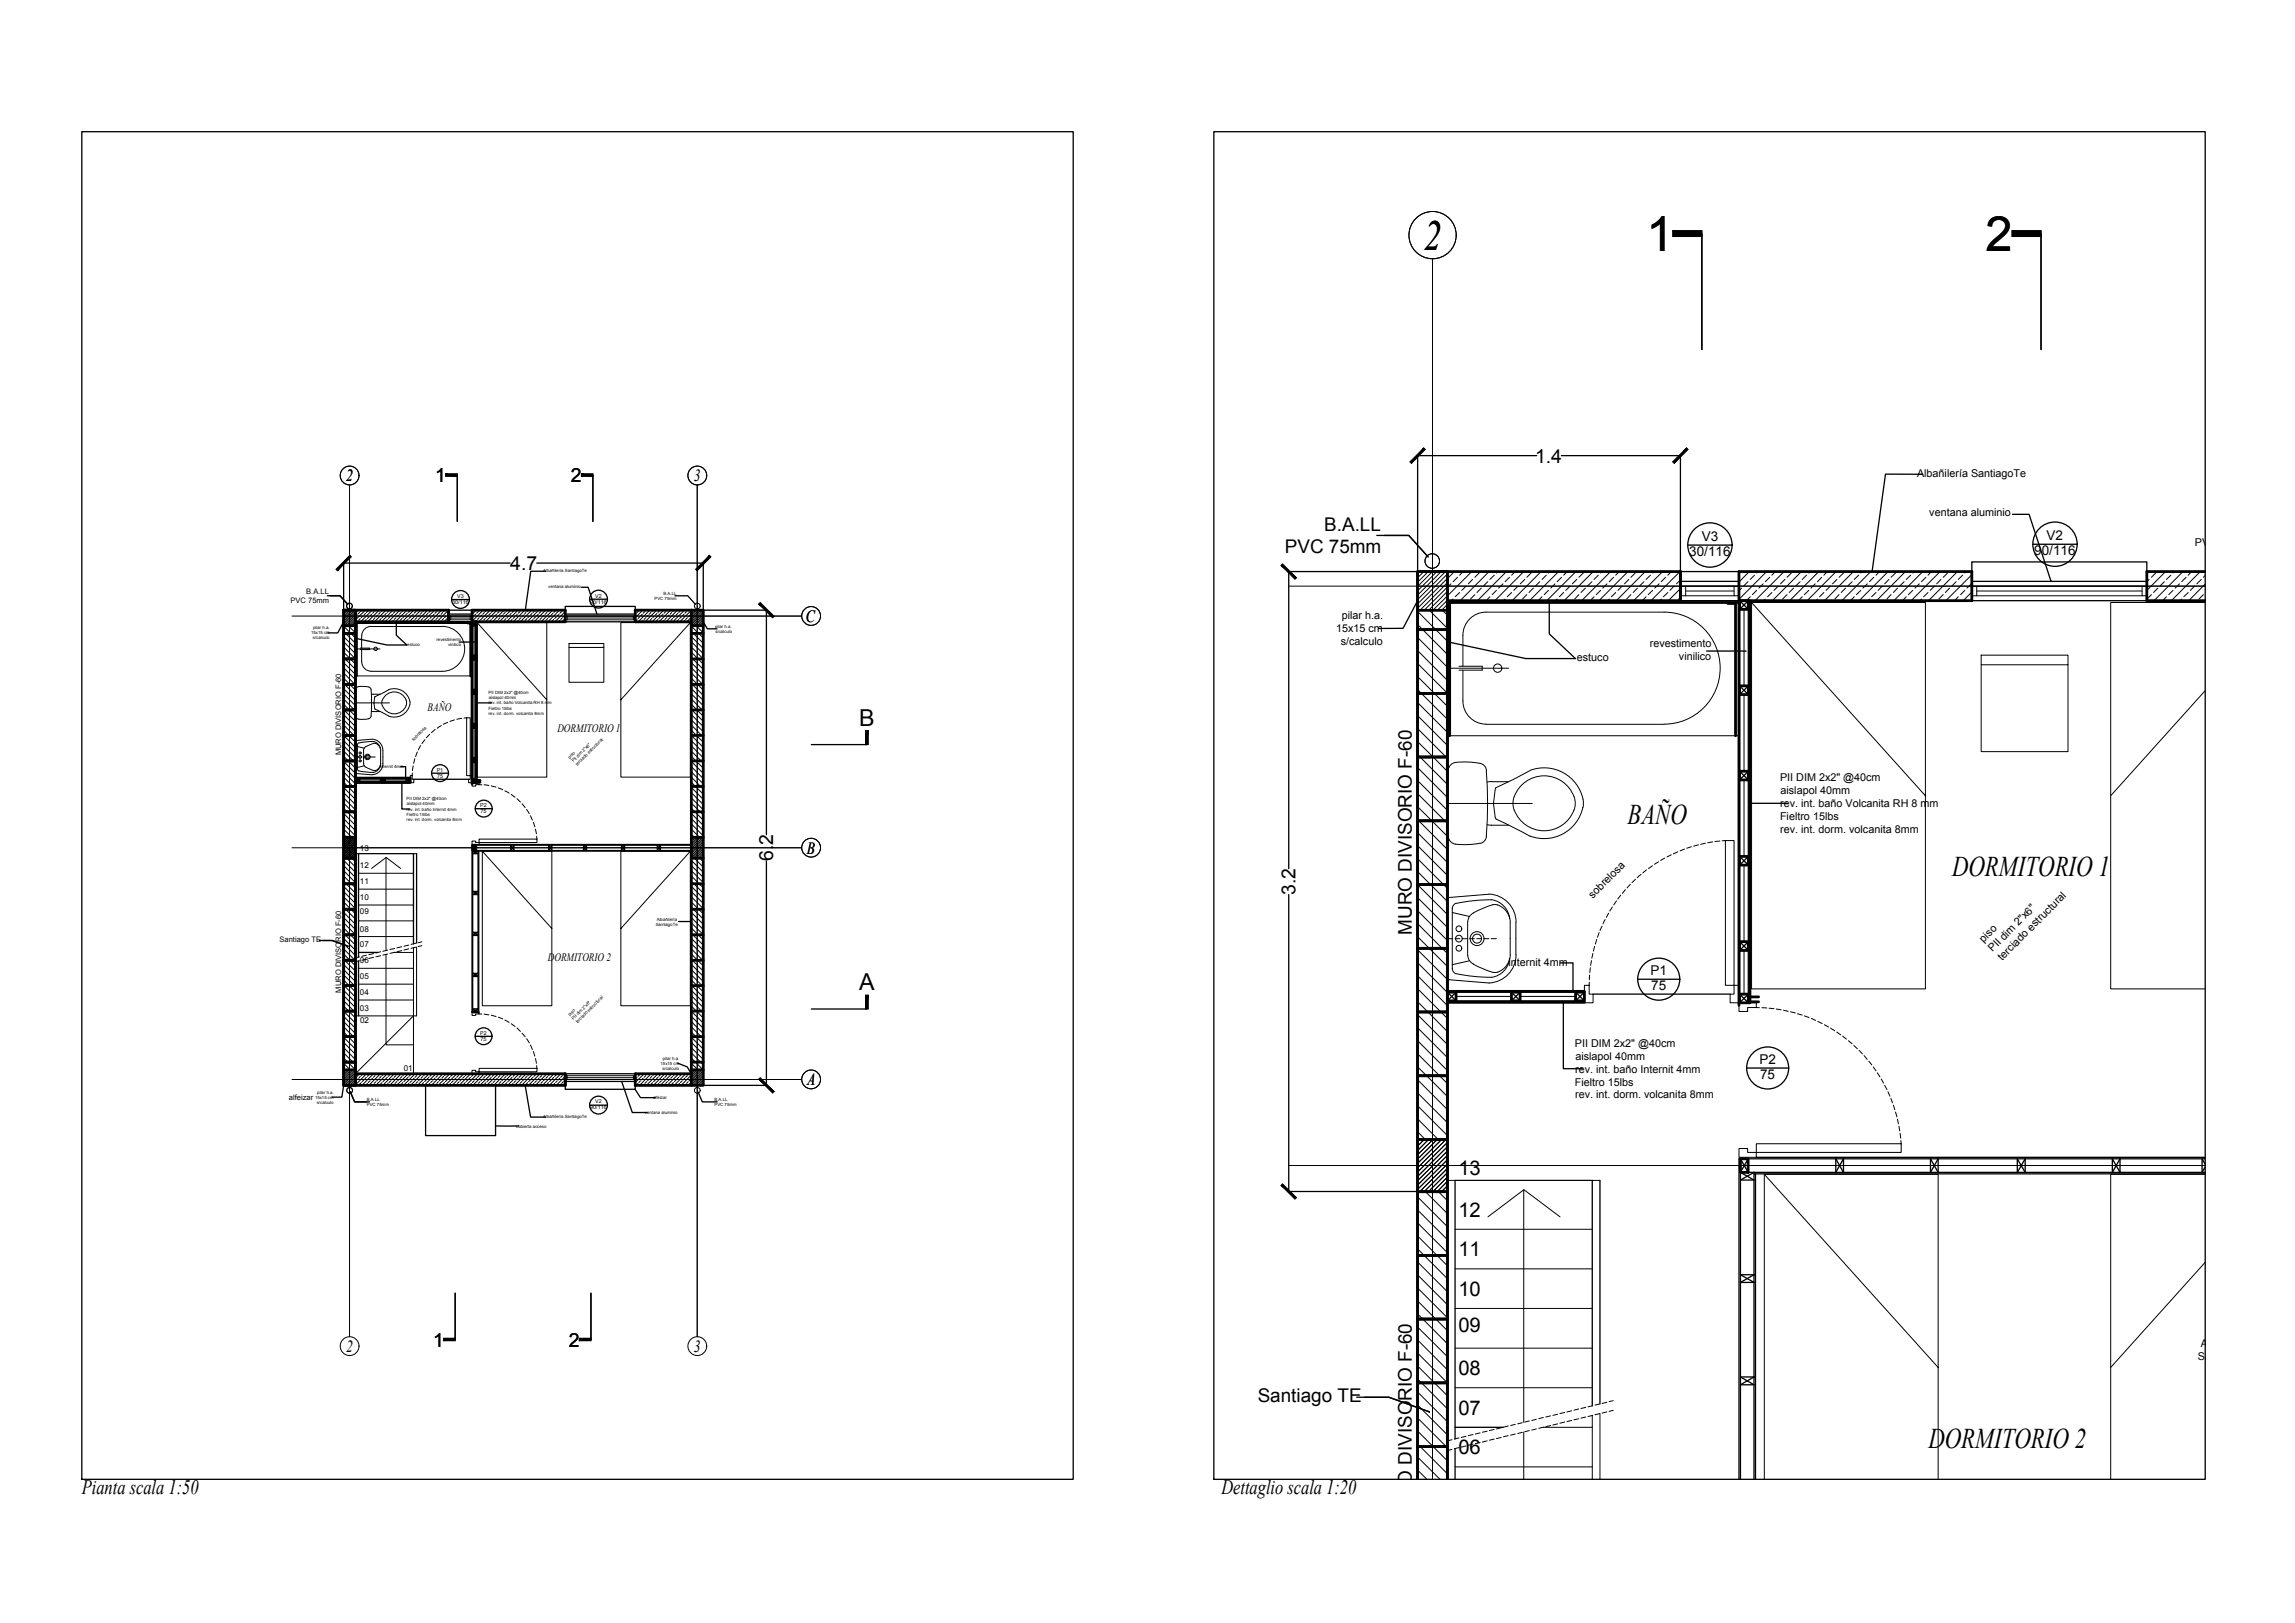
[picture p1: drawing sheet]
<svg xmlns="http://www.w3.org/2000/svg" width="594mm" height="420mm" viewBox="0 0 594 420" stroke-linecap="round" stroke-linejoin="round" font-family="sans-serif">
<defs><g id="words">
<g font-size="12.6">
<text x="426.2" y="65">1</text>
<text x="514" y="65">2</text>
</g>
<text font-size="11.1" x="368.7" y="64.7">2</text>
<g font-size="7.4">
<text x="421.3" y="213.2">BAÑO</text>
<text x="505.3" y="226.8">DORMITORIO 1</text>
<text x="499.2" y="374.8">DORMITORIO 2</text>
</g>
<g font-size="6">
<text x="222.4" y="187.8">B</text>
<text x="222.4" y="256.3">A</text>
</g>
<g font-size="5.3">
<text x="21.2" y="386.6">Pianta scala 1:50</text>
<text x="316.2" y="386.6">Dettaglio scala 1:20</text>
</g>
<g font-size="5.2">
<text x="377.5" y="304.1">13</text>
<text x="377.5" y="315">12</text>
<text x="377.5" y="325.2">11</text>
<text x="377.5" y="335.5">10</text>
<text x="377.5" y="344.7">09</text>
<text x="377.5" y="356">08</text>
<text x="377.5" y="366.2">07</text>
<text x="377.5" y="376.4">06</text>
<text x="377.5" y="386.8">05</text>
</g>
<g font-size="5">
<text x="397.4" y="119.7">1.4</text>
<text x="112.6" y="124.8">1</text>
<text x="147.8" y="124.8">2</text>
<text x="132.1" y="147.6">4.7</text>
<text x="200.2" y="222.9" transform="rotate(-90 200.2 222.9)">6.2</text>
<text x="335.4" y="231.7" transform="rotate(-90 335.4 231.7)">3.2</text>
<text x="112.1" y="348.6">1</text>
<text x="147.2" y="348.6">2</text>
</g>
<g font-size="4.9">
<text x="342.8" y="137.4">B.A.LL</text>
<text x="332.6" y="143.3">PVC 75mm</text>
<text x="365.5" y="241.9" transform="rotate(-90 365.5 241.9)">MURO DIVISORIO F-60</text>
<text x="325.6" y="362.9">Santiago TE</text>
<text x="365.5" y="395.5" transform="rotate(-90 365.5 395.5)">MURO DIVISORIO F-60</text>
</g>
<g font-size="4.4">
<text x="89.6" y="124.6">2</text>
<text x="179.6" y="124.6">3</text>
<text x="208.6" y="161">C</text>
<text x="208.9" y="221">B</text>
<text x="209" y="281">A</text>
<text x="89.6" y="350">2</text>
<text x="179.6" y="350">3</text>
</g>
<g font-size="3.5">
<text x="437.3" y="143.9">30/116</text>
<text x="440.5" y="140">V3</text>
<text x="526.6" y="143.7">90/116</text>
<text x="529.8" y="139.8">V2</text>
<text x="427.2" y="252.4">P1</text>
<text x="427.5" y="256.3">75</text>
<text x="455.4" y="275.4">P2</text>
<text x="455.6" y="279.3">75</text>
</g>
<g font-size="3">
<text x="110.7" y="184.1">BAÑO</text>
<text x="144.3" y="189.5">DORMITORIO 1</text>
<text x="141.8" y="248.7">DORMITORIO 2</text>
</g>
<g font-size="2.8">
<text x="496.2" y="123.5">Albañilería SantiagoTe</text>
<text x="499.4" y="133.5">ventana aluminio</text>
<text x="568.2" y="141.3">PVC 75mm</text>
<text x="347.3" y="160.3">pilar h.a.</text>
<text x="345.9" y="163.6">15x15 cm</text>
<text x="347.1" y="166.9">s/calculo</text>
<text x="427.1" y="167.6">revestimento</text>
<text x="408.2" y="171.2">estuco</text>
<text x="434.6" y="170.9">vinilico</text>
<text x="460.8" y="202.3">PII DIM 2x2&quot; @40cm</text>
<text x="460.8" y="208.9">rev. int. baño Volcanita RH 8 mm</text>
<text x="460.9" y="205.6">aislapol 40mm</text>
<text x="460.8" y="212.3">Fieltro 15lbs</text>
<text x="460.8" y="215.6">rev. int. dorm. volcanita 8mm</text>
<text x="412.3" y="232.7" transform="rotate(-45 412.3 232.7)">sobrelosa</text>
<text x="513.5" y="244.2" transform="rotate(-45 513.5 244.2)">piso</text>
<text x="390.5" y="250.2">internit 4mm</text>
<text x="515.8" y="246.5" transform="rotate(-45 515.8 246.5)">PII dim 2&quot;x6&quot;</text>
<text x="518.3" y="248.8" transform="rotate(-45 518.3 248.8)">terciado estructural</text>
<text x="407.7" y="271">PII DIM 2x2&quot; @40cm</text>
<text x="407.8" y="274.3">aislapol 40mm</text>
<text x="407.7" y="281">Fieltro 15lbs</text>
<text x="407.7" y="277.7">rev. int. baño Internit 4mm</text>
<text x="407.7" y="284.3">rev. int. dorm. volcanita 8mm</text>
<text x="568.9" y="352.1">SantiagoTe</text>
<text x="569.7" y="348.8">Albañilería</text>
</g>
<g font-size="2.1">
<text x="93.1" y="220.4">13</text>
<text x="93.1" y="224.8">12</text>
<text x="93.1" y="233">10</text>
<text x="93.1" y="228.9">11</text>
<text x="93.1" y="236.7">09</text>
<text x="93.1" y="245.3">07</text>
<text x="93.1" y="241.1">08</text>
<text x="93.1" y="249.3">06</text>
<text x="93.1" y="257.6">04</text>
<text x="93.1" y="253.5">05</text>
<text x="93.1" y="261.6">03</text>
<text x="93.2" y="264.9">02</text>
<text x="104.5" y="277.4">01</text>
</g>
<g font-size="2">
<text x="79.3" y="153.7">B.A.LL</text>
<text x="75.2" y="156.1">PVC 75mm</text>
<text x="88.3" y="195.6" transform="rotate(-90 88.3 195.6)">MURO DIVISORIO F-60</text>
<text x="72.4" y="244">Santiago TE</text>
<text x="88.3" y="257" transform="rotate(-90 88.3 257)">MURO DIVISORIO F-60</text>
<text x="74.8" y="284.8">alfeizar</text>
</g>
<g font-size="1.4">
<text x="118.3" y="154.8">V3</text>
<text x="154.1" y="154.7">V2</text>
<text x="117.1" y="156.4">30/116</text>
<text x="152.8" y="156.3">90/116</text>
<text x="113" y="199.7">P1</text>
<text x="113.1" y="201.3">75</text>
<text x="124.3" y="208.9">P2</text>
<text x="124.4" y="210.5">75</text>
<text x="124.3" y="267.8">P2</text>
<text x="124.4" y="269.4">75</text>
<text x="152.8" y="287.2">90/116</text>
<text x="154.1" y="285.6">V2</text>
</g>
<g font-size="1.1">
<text x="140.6" y="148.2">Albañilería SantiagoTe</text>
<text x="141.9" y="152.2">ventana aluminio</text>
<text x="169.4" y="155.3">PVC 75mm</text>
<text x="171.8" y="153.9">B.A.LL</text>
<text x="80.5" y="164.2">15x15 cm</text>
<text x="81" y="165.5">s/calculo</text>
<text x="81.1" y="162.9">pilar h.a.</text>
<text x="105.4" y="167.2">estuco</text>
<text x="113" y="165.8">revestimento</text>
<text x="116" y="167.1">vinilico</text>
<text x="185.1" y="162.4" transform="rotate(1 185.1 162.4)">pilar h.a.</text>
<text x="185.2" y="163.8">s/calculo</text>
<text x="126.5" y="179.7">PII DIM 2x2&quot; @40cm</text>
<text x="126.5" y="182.3">rev. int. baño Volcanita RH 8 mm</text>
<text x="126.5" y="183.7">Fieltro 15lbs</text>
<text x="126.5" y="185">rev. int. dorm. volcanita 8mm</text>
<text x="126.5" y="181">aislapol 40mm</text>
<text x="107.1" y="191.9" transform="rotate(-45 107.1 191.9)">sobrelosa</text>
<text x="147.5" y="196.4" transform="rotate(-46 147.5 196.4)">piso</text>
<text x="148.5" y="197.4" transform="rotate(-45 148.5 197.4)">PII dim 2&quot;x6&quot;</text>
<text x="98.4" y="198.9">internit 4mm</text>
<text x="149.5" y="198.3" transform="rotate(-45 149.5 198.3)">terciado estructural</text>
<text x="105.3" y="207.2">PII DIM 2x2&quot; @40cm</text>
<text x="105.3" y="209.9">rev. int. baño Internit 4mm</text>
<text x="105.3" y="208.5">aislapol 40mm</text>
<text x="105.2" y="211.2">Fieltro 15lbs</text>
<text x="105.3" y="212.5">rev. int. dorm. volcanita 8mm</text>
<text x="169.7" y="239.6">SantiagoTe</text>
<text x="170" y="238.3">Albañilería</text>
<text x="147.5" y="263.1" transform="rotate(-45 147.5 263.1)">piso</text>
<text x="148.5" y="264" transform="rotate(-45 148.5 264)">PII dim 2&quot;x6&quot;</text>
<text x="149.5" y="264.9" transform="rotate(-45 149.5 264.9)">terciado estructural</text>
<text x="171" y="275.6">15x15 cm</text>
<text x="171.6" y="274.3">pilar h.a.</text>
<text x="171.5" y="277">s/calculo</text>
<text x="81.5" y="284.5">15x15 cm</text>
<text x="82" y="285.8">s/calculo</text>
<text x="82.1" y="283.1">pilar h.a.</text>
<text x="95" y="285">B.A.LL</text>
<text x="95" y="286.4">PVC 75mm</text>
<text x="169.1" y="284.5">alfeizar</text>
<text x="185" y="285">B.A.LL</text>
<text x="185" y="286.4">PVC 75mm</text>
<text x="133.6" y="291.9">cubierta acceso</text>
<text x="140.6" y="289.5">Albañilería SantiagoTe</text>
<text x="166.9" y="288.4">ventana aluminio</text>
</g>
</g></defs>
<!-- layer: A-WALL-PATT -->
<g fill="none" stroke="#000" stroke-width=".26">
<path d="M89.1 158l-.1 .2M89.6 158l-.6 .6M90 158l-1 1.1M90.5 158l-1.5 1.5M90.9 158l-1.9 1.9M91.4 158l-2.4 2.4M91.8 158l-2.8 2.8M92 158.2l-3 3.1M92 158.7l-3 3.1M92 159.1l-2.8 2.9M92.4 159.2l-2.8 2.8M92.8 158l-.8 .7"/>
<path d="M93.1 158.6l-.5 .4M93.7 158l-.4 .3M94 159.4l-.5 .5M94.5 158l-2.5 2.5M94.6 158.8l-.4 .4M95.3 158.1l-.5 .5M95.5 159.7l-.4 .4M96.2 159l-.4 .4M96.3 158l-2.9 3M96.9 158.3l-.5 .5M97.1 159.9l-.4 .5M97.3 158l-.2 .1"/>
<path d="M97.8 159.2l-.5 .5M98.1 158l-3 3M98.4 158.6l-.4 .4M99 158l-.3 .3M99.4 159.4l-.5 .5M99.9 158l-3 3M100 158.8l-.4 .4M100.7 158.1l-.4 .5M100.9 159.7l-.4 .4M101.6 159l-.5 .4M101.7 158l-3 3M102.2 158.3l-.4 .5"/>
<path d="M102.5 159.9l-.5 .5M102.6 158l-.1 .1M103.2 159.2l-.5 .5M103.5 158l-3 3M103.9 158.6l-.5 .4M104.4 158l-.3 .3M104.7 159.4l-.4 .5M105.3 158l-3 3M105.4 158.8l-.4 .4M106.1 158.1l-.5 .5M106.3 159.7l-.5 .4M107 159l-.5 .4"/>
<path d="M107.1 158l-3 3M107.7 158.3l-.5 .5M107.9 159.9l-.5 .5M108 158l-.1 .1M108.6 159.2l-.5 .5M108.9 158l-3 3M109.2 158.6l-.4 .4M109.8 158l-.4 .3M110.1 159.4l-.4 .5M110.7 158l-3 3M110.8 158.8l-.5 .4M111.5 158.1l-.5 .5"/>
<path d="M111.7 159.7l-.4 .4M112.4 159l-.5 .4M112.5 158l-3 3M113 158.3l-.4 .5M113.3 159.9l-.5 .5M113.4 158l-.1 .1M113.9 159.2l-.4 .5M114.3 158l-3 3M114.6 158.6l-.4 .4M115.2 158l-.4 .3M115.5 159.4l-.4 .5M116.1 158l-3 3"/>
<path d="M116.1 159.7l-1.2 1.3M116.1 158.8l-.3 .4M122.3 158.1l-.1 .1M122.5 159.7l-.3 .2M123.2 159l-.5 .4M123.3 158l-1.1 1.1M123.8 158.3l-.4 .5M124.1 159.9l-.5 .5M124.2 158l-.1 .1M124.7 159.2l-.4 .5M125.1 158l-2.9 2.8M125.4 158.6l-.5 .4"/>
<path d="M126 158l-.4 .3M126.3 159.4l-.5 .5M126.9 158l-3 3M127 158.8l-.5 .4M127.6 158.1l-.4 .5M127.9 159.7l-.5 .4M128.5 159l-.4 .4M128.7 158l-3 3M129.2 158.3l-.5 .5M129.4 159.9l-.4 .5M129.6 158l-.2 .1M130.1 159.2l-.4 .5"/>
<path d="M130.5 158l-3 3M130.8 158.6l-.5 .4M131.4 158l-.4 .3M131.7 159.4l-.5 .5M132.3 158l-3 3M132.3 158.8l-.4 .4M133 158.1l-.4 .5M133.2 159.7l-.4 .4M133.9 159l-.4 .4M134.1 158l-3 3M134.6 158.3l-.4 .5M134.8 159.9l-.4 .5"/>
<path d="M135 158l-.2 .1M135.5 159.2l-.4 .5M135.9 158l-3 3M136.2 158.6l-.5 .4M136.8 158l-.4 .3M137.1 159.4l-.5 .5M137.6 158l-2.9 3M137.7 158.8l-.4 .4M138.4 158.1l-.4 .5M138.7 159.7l-.5 .4M139.3 159l-.4 .4M139.5 158l-3 3"/>
<path d="M140 158.3l-.5 .5M140.2 159.9l-.4 .5M140.3 158l-.1 .1M140.9 159.2l-.5 .5M141.2 158l-3 3M141.6 158.6l-.5 .4M142.1 158l-.3 .3M142.5 159.4l-.5 .5M143.1 158l-3 3M143.1 158.8l-.4 .4M143.8 158.1l-.4 .5M144 159.7l-.4 .4"/>
<path d="M144.7 159l-.5 .4M144.8 158l-3 3M145.4 158.3l-.5 .5M145.6 159.9l-.5 .5M145.7 158l-.1 .1M146.3 159.2l-.5 .5M146.3 158.3l-2.6 2.7M164.6 158l-.2 .1M164.7 158.8l-.3 .2M165.4 158.1l-.5 .5M165.6 159.7l-.4 .4M166.3 159l-.5 .4"/>
<path d="M166.4 158l-2 1.9M166.9 158.3l-.4 .5M167.1 159.9l-.4 .5M167.3 158l-.2 .1M167.8 159.2l-.4 .5M168.2 158l-3 3M168.5 158.6l-.5 .4M169.1 158l-.4 .3M169.4 159.4l-.4 .5M170 158l-3 3M170.1 158.8l-.5 .4M170.7 158.1l-.4 .5"/>
<path d="M171 159.7l-.5 .4M171.6 159l-.4 .4M171.8 158l-3 3M172.3 158.3l-.4 .5M172.6 159.9l-.5 .5M172.7 158l-.1 .1M173.2 159.2l-.4 .5M173.6 158l-3 3M173.9 158.6l-.4 .4M174.5 158l-.4 .3M174.8 159.4l-.5 .5M175.4 158l-3 3"/>
<path d="M175.5 158.8l-.5 .4M176.1 158.1l-.4 .5M176.4 159.7l-.5 .4M177.1 159l-.5 .4M177.2 158l-3 3M177.7 158.3l-.4 .5M177.9 159.9l-.4 .5M178.1 158l-.2 .1M178.6 159.2l-.4 .5M179 158l-3 3M179 159.8l-1.2 1.2M179 158.9l-.2 .1"/>
<path d="M179.1 158l-.1 .2M179.6 158l-.6 .6M180.1 158l-1.1 1.1M180.5 158l-1.5 1.5M180.9 158l-1.9 1.9M181.4 158l-2.4 2.4M181.8 158l-2.8 2.8M182 158.2l-3 3.1M182 158.7l-3 3.1M182 159.1l-2.8 2.9M182 159.6l-2.4 2.4M367 158.3l7.7 7.7"/>
<path d="M367.4 148l-.4 .5M368.6 148l-1.6 1.6M369.7 148l-2.7 2.7M370 158l4.7 4.7M370.8 148l-3.8 3.8M372 148l-5 5M373.1 148l-6.1 6.1M373.4 158l1.3 1.3M374.2 148l-7.2 7.2M374.7 148.6l-7.7 7.7M374.7 149.7l-7.7 7.8M374.7 150.8l-7.1 7.2"/>
<path d="M374.7 153.1l-4.9 4.9M374.7 154.2l-3.8 3.8M374.7 155.4l-2.7 2.6M374.7 156.5l-1.5 1.5M374.7 157.6l-.4 .4M375.6 151.1l-6.9 6.9M376.1 155.1l-.4 .4M376.5 148l-1.8 1.8M377.3 149.5l-1.2 1.1M377.8 153.4l-1.1 1.1M378.7 148l-.9 .9M379.5 151.7l-1.1 1.1"/>
<path d="M381 148l-6.3 6.3M381.2 150l-1.1 1.1M381.8 153.9l-1.2 1.2M382.9 148.4l-1.1 1.1M383.4 152.2l-1.1 1.2M385.1 150.6l-1.1 1.1M385.5 148l-7.5 7.5M385.7 154.5l-1 1M386.8 148.9l-1.1 1.1M387.4 152.8l-1.1 1.1M387.7 148l-.3 .4M389.1 151.1l-1.2 1.1"/>
<path d="M389.6 155.1l-.4 .4M389.9 148l-7.4 7.5M390.8 149.5l-1.2 1.1M391.3 153.4l-1.1 1.1M392.2 148l-.9 .9M393 151.7l-1.1 1.1M394.4 148l-7.5 7.5M394.7 150l-1.2 1.1M395.2 153.9l-1.1 1.2M396.3 148.4l-1.1 1.1M396.9 152.2l-1.1 1.2M398.6 150.6l-1.1 1.1"/>
<path d="M398.9 148l-7.5 7.5M399.2 154.5l-1 1M400.3 148.9l-1.1 1.1M400.8 152.8l-1.1 1.1M401.2 148l-.4 .4M402.5 151.1l-1.1 1.1M403.1 155.1l-.5 .4M403.5 148l-7.6 7.5M404.2 149.5l-1.1 1.1M404.8 153.4l-1.1 1.1M405.7 148l-.9 .9M406.5 151.7l-1.2 1.1"/>
<path d="M407.9 148l-7.5 7.5M408.1 150l-1.1 1.1M408.7 153.9l-1.1 1.2M409.8 148.4l-1.1 1.1M410.4 152.2l-1.1 1.2M412.1 150.6l-1.2 1.1M412.4 148l-7.5 7.5M412.6 154.5l-.9 1M413.7 148.9l-1.1 1.1M414.3 152.8l-1.1 1.1M414.7 148l-.4 .4M416 151.1l-1.1 1.1"/>
<path d="M416.6 155.1l-.4 .4M416.9 148l-7.5 7.5M417.7 149.5l-1.1 1.1M418.2 153.4l-1.1 1.1M419.2 148l-1 .9M419.9 151.7l-1.1 1.1M421.4 148l-7.5 7.5M421.6 150l-1.1 1.1M422.2 153.9l-1.1 1.2M423.3 148.4l-1.1 1.1M423.9 152.2l-1.1 1.2M425.5 150.6l-1.1 1.1"/>
<path d="M425.9 148l-7.5 7.5M426.1 154.5l-1 1M427.2 148.9l-1.1 1.1M427.8 152.8l-1.2 1.1M428.1 148l-.3 .4M429.5 151.1l-1.2 1.1M430 155.1l-.4 .4M430.4 148l-7.5 7.5M431.1 149.5l-1.1 1.1M431.7 153.4l-1.1 1.1M432.6 148l-.9 .9M433.4 151.7l-1.1 1.1"/>
<path d="M434.9 148l-7.5 7.5M435 152.4l-3.1 3.1M435 150.1l-1 1M435 154.6l-.5 .5M450.2 148.4h-.1M450.8 152.2l-.7 .7M452.5 150.6l-1.1 1.1M452.8 148l-2.7 2.7M453.1 154.5l-1.1 1M454.2 148.9l-1.1 1.1M454.7 152.8l-1.1 1.1M455.1 148l-.4 .4"/>
<path d="M456.4 151.1l-1.1 1.1M457 155.1l-.5 .4M457.3 148l-7.2 7.2M458.1 149.5l-1.1 1.1M458.7 153.4l-1.1 1.1M459.5 148l-.8 .9M460.3 151.7l-1.1 1.1M461.8 148l-7.5 7.5M462 150l-1.1 1.1M462.6 153.9l-1.2 1.2M463.7 148.4l-1.1 1.1M464.3 152.2l-1.2 1.2"/>
<path d="M466 150.6l-1.2 1.1M466.3 148l-7.5 7.5M466.5 154.5l-.9 1M467.6 148.9l-1.1 1.1M468.2 152.8l-1.1 1.1M468.6 148l-.4 .4M469.9 151.1l-1.1 1.1M470.5 155.1l-.5 .4M470.8 148l-7.5 7.5M471.6 149.5l-1.1 1.1M472.1 153.4l-1.1 1.1M473 148l-.9 .9"/>
<path d="M473.8 151.7l-1.1 1.1M475.3 148l-7.5 7.5M475.5 150l-1.1 1.1M476.1 153.9l-1.1 1.2M477.2 148.4l-1.1 1.1M477.7 152.2l-1.1 1.2M479.4 150.6l-1.1 1.1M479.8 148l-7.5 7.5M480 154.5l-1 1M481.1 148.9l-1.1 1.1M481.7 152.8l-1.2 1.1M482 148l-.3 .4"/>
<path d="M483.4 151.1l-1.2 1.1M483.9 155.1l-.4 .4M484.3 148l-7.5 7.5M485 149.5l-1.1 1.1M485.6 153.4l-1.1 1.1M486.5 148l-.9 .9M487.3 151.7l-1.1 1.1M488.8 148l-7.5 7.5M489 150l-1.1 1.1M489.5 153.9l-1.1 1.2M490.7 148.4l-1.2 1.1M491.2 152.2l-1.1 1.2"/>
<path d="M492.9 150.6l-1.1 1.1M493.2 148l-7.5 7.5M493.5 154.5l-1 1M494.6 148.9l-1.1 1.1M495.1 152.8l-1.1 1.1M495.5 148l-.4 .4M496.8 151.1l-1.1 1.1M497.4 155.1l-.4 .4M497.7 148l-7.5 7.5M498.5 149.5l-1.1 1.1M499.1 153.4l-1.2 1.1M500 148l-.9 .9"/>
<path d="M500.8 151.7l-1.2 1.1M502.2 148l-7.5 7.5M502.4 150l-1.1 1.1M503 153.9l-1.1 1.2M504.1 148.4l-1.1 1.1M504.7 152.2l-1.1 1.2M506.4 150.6l-1.1 1.1M506.7 148l-7.5 7.5M506.9 154.5l-1 1M508.1 148.9l-1.2 1.1M508.6 152.8l-1.1 1.1M508.9 148l-.3 .4"/>
<path d="M510.3 151.1l-1.1 1.1M510.4 148.8l-6.7 6.7M510.4 153.3l-2.2 2.2M556.1 148l-.4 .4M556.3 150l-.6 .6M556.9 153.9l-1.1 1.2M558 148.4l-1.1 1.1M558.6 152.2l-1.1 1.2M560.3 150.6l-1.1 1.1M560.6 148l-4.9 4.8M560.8 154.5l-1 1M561.9 148.9l-1.1 1.1"/>
<path d="M562.5 152.8l-1.1 1.1M562.8 148l-.3 .4M564.2 151.1l-1.2 1.1M564.7 155.1l-.4 .4M565.1 148l-7.5 7.5M565.9 149.5l-1.2 1.1M566.4 153.4l-1.1 1.1M567.3 148l-.9 .9M568.1 151.7l-1.1 1.1M569.6 148l-7.5 7.5M569.8 150l-1.1 1.1M570.4 153.9l-1.2 1.2"/>
<path d="M570.8 151.2l-4.2 4.3M570.8 149l-.4 .5M89 176.9l3 3.1M89 175.6l3 3.1M89 174.2l3 3.1M89 170.2l3 3.1M89 168.8l3 3.1M89 163.5l3 3M89 162.1l3 3.1M89 179.6l3 3.1M89 178.3l3 3M89 172.9l3 3.1"/>
<path d="M89 171.5l3 3.1M89 167.5l3 3.1M89 166.1l3 3.1M89 164.8l3 3.1M90.1 162l1.9 1.8M91.5 162l.5 .5M92 160l-1.9 2M92 160.5l-1.5 1.5M92 160.9l-1 1.1M92 161.4l-.6 .6M92 161.8l-.1 .2M92.6 160.8l-.2 .2"/>
<path d="M93.3 160.1l-.4 .5M94.8 160.4l-.4 .4M96.4 160.6l-.4 .4M98 160.8l-.2 .2M98.7 160.1l-.5 .5M100.3 160.4l-.5 .4M101.8 160.6l-.4 .4M103.4 160.8l-.2 .2M104.1 160.1l-.5 .5M105.6 160.4l-.4 .4M107.2 160.6l-.4 .4M108.8 160.8l-.2 .2"/>
<path d="M109.4 160.1l-.4 .5M111 160.4l-.4 .4M112.6 160.6l-.4 .4M114.2 160.8l-.2 .2M114.8 160.1l-.4 .5M116.1 160.6l-.1 .2M123.4 160.6l-.4 .4M124.9 160.8l-.1 .2M125.6 160.1l-.4 .5M127.2 160.4l-.4 .4M128.7 160.6l-.3 .4M130.3 160.8l-.2 .2"/>
<path d="M131 160.1l-.4 .5M132.6 160.4l-.5 .4M134.2 160.6l-.5 .4M135.7 160.8l-.1 .2M136.4 160.1l-.5 .5M138 160.4l-.5 .4M139.5 160.6l-.3 .4M141.1 160.8l-.2 .2M141.8 160.1l-.5 .5M143.4 160.4l-.5 .4M144.9 160.6l-.4 .4M146.3 160.1l-.9 .9"/>
<path d="M164.9 160.4l-.4 .4M166.5 160.6l-.4 .4M168 160.8l-.1 .2M168.7 160.1l-.4 .5M170.3 160.4l-.4 .4M171.9 160.6l-.4 .4M173.5 160.8l-.2 .2M174.1 160.1l-.4 .5M175.7 160.4l-.5 .4M177.3 160.6l-.4 .4M178.8 160.8l-.1 .2M179 176.9l3 3.1"/>
<path d="M179 175.6l3 3.1M179 174.2l3 3.1M179 170.2l3 3.1M179 168.8l3 3.1M179 163.5l3 3M179 162.1l3 3.1M179 179.6l3 3.1M179 178.3l3 3M179 172.9l3 3.1M179 171.5l3 3.1M179 167.5l3 3.1M179 166.1l3 3.1"/>
<path d="M179 164.8l3 3.1M180.2 162l1.8 1.8M181.5 162l.5 .5M182 160l-1.9 2M182 160.5l-1.5 1.5M182 160.9l-1 1.1M182 161.4l-.6 .6M182 161.8l-.1 .2M367 178.5l7.7 7.7M367 175.1l7.7 7.8M367 161.7l7.7 7.7M367 171.8l7.7 7.7"/>
<path d="M367 168.4l7.7 7.7M367 165l7.7 7.7M89 195.8l3 3.1M89 194.5l3 3M89 189l3 3.1M89 187.7l3 3.1M89 183.7l3 3M89 182.3l3 3.1M89 180.9l3 3.1M89 199.8l3 3.1M89 198.5l3 3.1M89 197.1l3 3.1"/>
<path d="M89 193.1l3 3.1M89 191.7l3 3.1M89 190.4l3 3.1M89 186.4l3 3M89 185l3 3.1M179 195.8l3 3.1M179 194.5l3 3M179 189l3 3.1M179 187.7l3 3.1M179 183.7l3 3M179 182.3l3 3.1M179 180.9l3 3.1"/>
<path d="M179 199.8l3 3.1M179 198.5l3 3.1M179 197.1l3 3.1M179 193.1l3 3.1M179 191.7l3 3.1M179 190.4l3 3.1M179 186.4l3 3M179 185l3 3.1M367 195.3l7.7 7.7M367 192l7.7 7.7M367 188.6l7.7 7.7M367 198.7l7.7 7.7"/>
<path d="M367 185.3l7.7 7.7M367 181.9l7.7 7.7M89 209.3l3 3M89 207.9l3 3.1M89 202.5l3 3.1M89 201.2l3 3M89 216l.7 .8M89 214.6l2.1 2.2M89 213.3l3 3.1M89 211.9l3 3.1M89 210.6l3 3.1M89 206.6l3 3"/>
<path d="M89 205.2l3 3.1M89 203.8l3 3.1M89.2 216.8l-.2 .2M89.6 216.8l-.6 .6M90.1 216.8l-1.1 1.1M90.5 216.8l-1.5 1.6M91 216.8l-2 2M91.4 216.8l-2.4 2.5M91.9 216.8l-2.9 2.9M92 217.1l-3 3M92 217.5l-3 3.1M92 218l-3 3"/>
<path d="M92 218.4l-3 3.1M92 218.9l-3 3.1M92 219.3l-2.8 2.9M92 219.8l-2.4 2.4M179 209.3l3 3M179 207.9l3 3.1M179 202.5l3 3.1M179 201.2l3 3M179 216l.8 .8M179 214.6l2.1 2.2M179 213.3l3 3.1M179 211.9l3 3.1"/>
<path d="M179 210.6l3 3.1M179 206.6l3 3M179 205.2l3 3.1M179 203.8l3 3.1M179.2 216.8l-.2 .2M179.6 216.8l-.6 .6M180.1 216.8l-1.1 1.1M180.5 216.8l-1.5 1.6M181 216.8l-2 2M181.4 216.8l-2.4 2.5M181.9 216.8l-2.9 2.9M182 217.1l-3 3"/>
<path d="M182 217.5l-3 3.1M182 218l-3 3M182 218.4l-3 3.1M182 218.9l-3 3.1M182 219.3l-2.8 2.9M182 219.8l-2.4 2.4M367 212.2l7.7 7.7M367 208.8l7.7 7.7M367 205.5l7.7 7.7M367 218.9l7.7 7.7M367 215.6l7.7 7.7M367 202.1l7.7 7.7"/>
<path d="M89 234.8l3 3.1M89 233.5l3 3.1M89 228.1l3 3.1M89 226.8l3 3M89 238.9l3 3M89 237.5l3 3.1M89 236.2l3 3.1M89 232.2l3 3M89 230.8l3 3.1M89 229.5l3 3.1M89 225.4l3 3.1M89 224.1l3 3"/>
<path d="M89 222.7l3 3.1M89.8 222.2l2.2 2.3M91.1 222.2l.9 .9M92 220.2l-1.9 2M92 220.7l-1.5 1.5M92 221.1l-1.1 1.1M92 221.5l-.6 .7M92 222l-.1 .2M179 234.8l3 3.1M179 233.5l3 3.1M179 228.1l3 3.1M179 226.8l3 3"/>
<path d="M179 238.9l3 3M179 237.5l3 3.1M179 236.2l3 3.1M179 232.2l3 3M179 230.8l3 3.1M179 229.5l3 3.1M179 225.4l3 3.1M179 224.1l3 3M179 222.7l3 3.1M179.8 222.2l2.2 2.3M181.1 222.2l.9 .9M182 220.2l-1.9 2"/>
<path d="M182 220.7l-1.5 1.5M182 221.1l-1 1.1M182 221.5l-.6 .7M182 222l-.1 .2M367 239.1l7.7 7.7M367 225.7l7.7 7.7M367 222.3l7.7 7.7M367 235.8l7.7 7.7M367 232.4l7.7 7.7M367 229l7.7 7.7M89 259.1l3 3.1M89 255l3 3.1"/>
<path d="M89 253.7l3 3.1M89 252.4l3 3.1M89 248.3l3 3.1M89 247l3 3M89 245.6l3 3.1M89 241.6l3 3.1M89 240.2l3 3.1M89 257.7l3 3.1M89 256.4l3 3.1M89 251l3 3.1M89 249.7l3 3M89 244.3l3 3.1"/>
<path d="M89 242.9l3 3.1M179 259.1l3 3.1M179 255l3 3.1M179 253.7l3 3.1M179 252.4l3 3.1M179 248.3l3 3.1M179 247l3 3M179 245.6l3 3.1M179 241.6l3 3.1M179 240.2l3 3.1M179 257.7l3 3.1M179 256.4l3 3.1"/>
<path d="M179 251l3 3.1M179 249.7l3 3M179 244.3l3 3.1M179 242.9l3 3.1M367 259.3l7.7 7.8M367 256l7.7 7.7M367 242.5l7.7 7.7M367 252.6l7.7 7.7M367 249.2l7.7 7.7M367 245.9l7.7 7.6M89 273.9l3 3.1M89 272.6l3 3"/>
<path d="M89 267.2l3 3.1M89 265.8l3 3.1M89 260.4l3 3.1M89 276.6l.3 .4M89 275.3l1.6 1.7M89 271.2l3 3.1M89 269.8l3 3.1M89 268.5l3 3.1M89 264.5l3 3.1M89 263.1l3 3.1M89 261.8l3 3.1M89.1 277l-.1 .2"/>
<path d="M89.6 277l-.6 .6M90 277l-1 1.1M90.5 277l-1.5 1.5M90.9 277l-1.9 1.9M91.4 277l-2.4 2.4M91.8 277l-2.8 2.8M92 277.2l-3 3.1M92 277.7l-3 3M92 278.1l-2.8 2.9M92 278.6l-2.4 2.4M92 279.5l-1.5 1.5M92 279.9l-1.1 1.1"/>
<path d="M92.2 278l-.2 .1M92.6 279.3l-.4 .5M93.1 278l-3 3M93.3 278.7l-.4 .4M94 278l-.5 .4M94.2 279.6l-.5 .4M94.8 278.9l-.4 .4M94.9 278l-2.9 2.9M95.5 278.2l-.4 .5M95.8 278h.1M95.8 279.8l-.5 .5M96.4 279.1l-.4 .5"/>
<path d="M96.7 278l-3 3M97.1 278.4l-.4 .5M97.6 278l-.3 .2M98 279.3l-.4 .5M98.5 278l-3 3M98.7 278.7l-.5 .4M99.4 278l-.5 .4M99.6 279.6l-.5 .4M100.3 278l-3 3M100.3 278.9l-.5 .4M100.9 278.2l-.4 .5M101.1 278h.1"/>
<path d="M101.1 279.8l-.4 .5M101.8 279.1l-.4 .5M102.1 278l-3 3M102.5 278.4l-.5 .5M103 278l-.3 .2M103.4 279.3l-.5 .5M103.9 278l-3 3M104.1 278.7l-.5 .4M104.7 278l-.4 .4M105 279.6l-.5 .4M105.6 278.9l-.4 .4M105.7 278l-3 3"/>
<path d="M106.3 278.2l-.5 .5M106.5 279.8l-.4 .5M106.6 278h-.1M107.2 279.1l-.4 .5M107.5 278l-3 3M107.9 278.4l-.5 .5M108.3 278l-.2 .2M108.8 279.3l-.5 .5M109.2 278l-2.9 3M109.4 278.7l-.4 .4M110.1 278l-.4 .4M110.3 279.6l-.4 .4"/>
<path d="M111 278.9l-.4 .4M111.1 278l-3.1 3M111.7 278.2l-.4 .5M111.9 278h.1M111.9 279.8l-.4 .5M112.6 279.1l-.4 .5M112.8 278l-3 3M113.3 278.4l-.5 .5M113.8 278l-.3 .2M114.2 279.3l-.5 .5M114.7 278l-3.1 3M114.8 278.7l-.4 .4"/>
<path d="M115.5 278l-.4 .4M115.8 279.6l-.5 .4M116.4 278l-3 3M116.4 278.9l-.4 .4M117.1 278.2l-.5 .5M117.3 278h.1M117.3 279.8l-.4 .5M118 279.1l-.5 .5M118.3 278l-3.1 3M118.7 278.4l-.5 .5M119.1 278l-.2 .2M119.6 279.3l-.5 .5"/>
<path d="M120 278l-3 3M120.2 278.7l-.4 .4M120.9 278l-.4 .4M121.1 279.6l-.4 .4M121.8 278l-3 3M121.8 278.9l-.5 .4M122.5 278.2l-.5 .5M122.7 279.8l-.4 .5M122.7 278h.1M123.4 279.1l-.5 .5M123.6 278l-3 3M124.1 278.4l-.5 .5"/>
<path d="M124.5 278l-.2 .2M124.9 279.3l-.4 .5M125.4 278l-3 3M125.6 278.7l-.4 .4M126.3 278l-.5 .4M126.5 279.6l-.4 .4M127.2 278.9l-.4 .4M127.2 278l-3 3M127.9 278.2l-.5 .5M128.1 279.8l-.5 .5M128.1 278h.1M128.7 279.1l-.4 .5"/>
<path d="M129 278l-3 3M129.4 278.4l-.4 .5M129.9 278l-.2 .2M130.3 279.3l-.4 .5M130.8 278l-3 3M131 278.7l-.4 .4M131.7 278l-.5 .4M131.9 279.6l-.4 .4M132.6 278.9l-.5 .4M132.6 278l-3 3M133.2 278.2l-.4 .5M133.5 278h.1"/>
<path d="M133.5 279.8l-.5 .5M134.2 279.1l-.5 .5M134.4 278l-3 3M134.8 278.4l-.4 .5M135.3 278l-.2 .2M135.7 279.3l-.4 .5M136.2 278l-3 3M136.4 278.7l-.5 .4M137.1 278l-.5 .4M137.3 279.6l-.5 .4M138 278l-3 3M138 278.9l-.5 .4"/>
<path d="M138.7 278.2l-.5 .5M138.9 279.8l-.5 .5M138.9 278h.1M139.5 279.1l-.4 .5M139.8 278l-3 3M140.2 278.4l-.4 .5M140.7 278l-.3 .2M141.1 279.3l-.5 .5M141.6 278l-3 3M141.8 278.7l-.5 .4M142.5 278l-.5 .4M142.7 279.6l-.4 .4"/>
<path d="M143.4 278.9l-.5 .4M143.4 278l-3 3M144 278.2l-.4 .5M144.2 279.8l-.4 .5M144.3 278h-.1M144.9 279.1l-.4 .5M145.2 278l-3 3M145.6 278.4l-.5 .5M146.1 278l-.3 .2M146.3 278.6l-2.3 2.4M146.3 279.5l-.2 .3M164.9 278.9l-.4 .4"/>
<path d="M164.9 278l-.5 .4M165.6 278.2l-.4 .5M165.8 279.8l-.4 .5M165.8 278h.1M166.5 279.1l-.5 .5M166.7 278l-2.3 2.3M167.1 278.4l-.4 .5M167.6 278l-.2 .2M168 279.3l-.4 .5M168.5 278l-3 3M168.7 278.7l-.4 .4M169.4 278l-.4 .4"/>
<path d="M169.6 279.6l-.4 .4M170.3 278l-3 3M170.3 278.9l-.4 .4M171 278.2l-.5 .5M171.2 278h.1M171.2 279.8l-.5 .5M171.9 279.1l-.5 .5M172.1 278l-3 3M172.6 278.4l-.5 .5M173 278l-.2 .2M173.5 279.3l-.5 .5M173.9 278l-3 3"/>
<path d="M174.1 278.7l-.4 .4M174.8 278l-.5 .4M175 279.6l-.4 .4M175.7 278l-3 3M175.7 278.9l-.5 .4M176.4 278.2l-.5 .5M176.6 279.8l-.5 .5M176.6 278h.1M177.3 279.1l-.5 .5M177.5 278l-3 3M177.9 278.4l-.4 .5M178.4 278l-.2 .2"/>
<path d="M178.8 279.3l-.4 .5M179 273.9l3 3.1M179 272.6l3 3M179 267.2l3 3.1M179 265.8l3 3.1M179 260.4l3 3.1M179 278.3l-2.7 2.7M179 276.6l.3 .4M179 275.3l1.7 1.7M179 271.2l3 3.1M179 269.8l3 3.1M179 268.5l3 3.1"/>
<path d="M179 264.5l3 3.1M179 263.1l3 3.1M179 261.8l3 3.1M179.1 277l-.1 .2M179.6 277l-.6 .6M180 277l-1 1.1M180.5 277l-1.5 1.5M180.9 277l-1.9 1.9M181.4 277l-2.4 2.4M181.8 277l-2.8 2.8M182 277.2l-3 3.1M182 277.7l-3 3"/>
<path d="M182 278.1l-2.8 2.9M182 278.6l-2.4 2.4M182 279l-1.9 2M182 279.5l-1.5 1.5M182 279.9l-1 1.1M367 276.2l7.7 7.7M367 272.8l7.7 7.7M367 279.5l7.7 7.7M367 269.4l7.7 7.7M367 266.1l7.7 7.7M367 262.7l7.7 7.7M92 280.3l-.6 .7"/>
<path d="M92 280.8l-.1 .2M92.9 280.9l-.1 .1M93.5 280.3l-.4 .4M95.1 280.5l-.5 .4M96.7 280.7l-.3 .3M97.3 280l-.4 .5M98.2 280.9v.1M98.9 280.3l-.5 .4M100.5 280.5l-.5 .4M102 280.7l-.3 .3M102.7 280l-.5 .5M103.6 280.9v.1"/>
<path d="M104.3 280.3l-.4 .4M105.8 280.5l-.4 .4M107.4 280.7l-.2 .3M108.1 280l-.4 .5M109 280.9l-.1 .1M109.7 280.3l-.5 .4M111.3 280.5l-.5 .4M112.8 280.7l-.3 .3M113.5 280l-.5 .5M114.4 280.9l-.1 .1M115.1 280.3l-.5 .4M116.6 280.5l-.4 .4"/>
<path d="M118.2 280.7l-.3 .3M118.9 280l-.5 .5M119.8 280.9l-.1 .1M120.5 280.3l-.5 .4M122 280.5l-.4 .4M123.6 280.7l-.3 .3M124.3 280l-.5 .5M125.2 280.9l-.1 .1M125.8 280.3l-.4 .4M127.4 280.5l-.4 .4M129 280.7l-.3 .3M129.7 280l-.5 .5"/>
<path d="M130.6 280.9l-.1 .1M131.2 280.3l-.4 .4M132.8 280.5l-.5 .4M134.4 280.7l-.3 .3M135.1 280l-.5 .5M135.9 280.9v.1M136.6 280.3l-.4 .4M138.2 280.5l-.5 .4M139.8 280.7l-.3 .3M140.4 280l-.4 .5M141.3 280.9v.1M142 280.3l-.4 .4"/>
<path d="M143.6 280.5l-.5 .4M145.1 280.7l-.2 .3M145.8 280l-.4 .5M146.3 280.4l-.5 .6M165.2 280.5l-.5 .4M166.7 280.7l-.3 .3M167.4 280l-.5 .5M168.3 280.9l-.1 .1M169 280.3l-.5 .4M170.5 280.5l-.4 .4M172.1 280.7l-.3 .3M172.8 280l-.5 .5"/>
<path d="M173.7 280.9l-.1 .1M174.3 280.3l-.4 .4M175.9 280.5l-.4 .4M177.5 280.7l-.3 .3M178.2 280l-.5 .5M179 280.1l-.9 .9M182 280.3l-.6 .7M182 280.8l-.1 .2M367 293l1.9 2M367 289.7l5.3 5.3M367 286.3l7.7 7.7M367 282.9l7.7 7.7"/>
<path d="M367.6 295l-.6 .6M368.7 295l-1.7 1.7M369.8 295l-2.8 2.8M370.9 295l-3.9 3.9M372 295l-5 5.1M373.2 295l-6.2 6.2M374.3 295l-7.3 7.3M374.7 295.8l-7.7 7.6M374.7 296.9l-7.7 7.7M374.7 298l-7.7 7.7M374.7 299.1l-7.7 7.7M367 320l7.7 7.7"/>
<path d="M367 316.6l7.7 7.7M367 313.2l7.7 7.7M367 309.9l7.7 7.7M369 308.5l5.7 5.7M372.3 308.5l2.4 2.3M374.7 300.2l-7.7 7.7M374.7 301.3l-7.2 7.2M374.7 302.5l-6 6M374.7 303.6l-4.9 4.9M374.7 304.7l-3.8 3.8M374.7 305.8l-2.7 2.7M374.7 307l-1.6 1.5"/>
<path d="M374.7 308.1l-.4 .4M367 336.8l7.7 7.7M367 323.3l7.7 7.7M367 333.4l7.7 7.7M367 330l7.7 7.7M367 326.7l7.7 7.7M367 357l7.7 7.7M367 353.6l7.7 7.7M367 340.2l7.7 7.7M367 350.3l7.7 7.7M367 346.9l7.7 7.7M367 343.5l7.7 7.7"/>
<path d="M367 373.8l7.7 7.7M367 370.5l7.7 7.7M367 367.1l7.7 7.7M367 360.4l7.7 7.7M367 377.2l5.7 5.7M367 363.7l7.7 7.7M367 380.6l2.3 2.3"/>
</g>
<!-- layer: A-WALL-FULL -->
<g fill="none" stroke="#000" stroke-width=".72">
<path d="M89 158h3v123h-3zM179 158h3v123h-3zM367 158h7.7M89 164h3M89 177.2h3M89 170.6h3M89 162h3M179 164h3M179 177.2h3M179 170.6h3M179 162h3M367 163h7.7"/>
<path d="M367 179.5h7.7M89 197h3M89 190.4h3M89 183.8h3M179 197h3M179 190.4h3M179 183.8h3M367 196h7.7M89 216.8h3M89 210.2h3M89 203.6h3M179 216.8h3"/>
<path d="M179 210.2h3M179 203.6h3M367 212.5h7.7M89 222.2h3M89 228.8h3M89 235.4h3M179 222.2h3M179 228.8h3M179 235.4h3M367 229h7.7M89 242h3M89 248.6h3"/>
<path d="M89 255.2h3M179 242h3M179 248.6h3M179 255.2h3M367 245.5h7.7M89 275h3M89 261.8h3M89 268.4h3M89 277h3M179 275h3M179 261.8h3M179 268.4h3"/>
<path d="M179 277h3M367 278.5h7.7M367 262h7.7M367 295h7.7M367 308.5h7.7M367 325h7.7M367 341.5h7.7M367 358h7.7M367 374.5h7.7M367 382.9v-234.9h7.7v234.9"/>
</g>
<!-- layer: A-WALL-FULL-EXTR -->
<g fill="none" stroke="#000" stroke-width=".72">
<path d="M92 158h24.1v3h-24.1M179 158h-14.6v3h14.6M374.7 155.5h60.2M374.7 148h60.3v7.5M447.3 156.2h2v34.3M449.8 156h-74.5v34.5M450.3 155.5h2.3v2.2h-2.3zM450.3 155.5h60.1v-7.5h-60.3v112.2M453 155.5v104.1h-.4M570.8 148h-15.1v7.5h15.1M121 161.3h.8v13.7M122.1 161.2h-29.8v13.8"/>
<path d="M122.3 161h.9v.9h-.9zM122.3 169.8h.9v.9h-.9zM122.3 178.6h.9v.9h-.9zM122.3 161h24v-3h-24.1v44.9M123.3 161l-.1 41.6M450.3 177.6h2.3v2.2h-2.3zM122.3 187.5h.9v.9h-.9zM122.3 196.3h.9v.9h-.9zM450.3 199.7h2.3v2.2h-2.3zM92 201.5h.9v.9h-.9zM92 201.4h14.2M92 202.6h14.2"/>
<path d="M98.7 201.5h.9v.9h-.9zM105.3 201.5h.9v.9h-.9zM122.2 202.6h.1M122.3 201.7h.9v.9h-.9zM122.4 218.8h.8v1.4h-.8zM450.3 221.7h2.3v2.3h-2.3zM374.7 256.9h2.2v2.2h-2.2zM374.7 256.6h35.4M374.7 259.5h35.4M391.3 256.9h2.2v2.2h-2.2zM407.9 256.9h2.2v2.2h-2.2zM450.1 259.6h.2"/>
<path d="M450.3 257.4h2.3v2.2h-2.3zM450.3 243.8h2.3v2.3h-2.3zM92 278h54.3v3h-54.3M122.4 262h1.4M179 278h-14.6v3h14.6M450.5 300h2v3.5h-2z"/>
</g>
<!-- layer: A-FURN -->
<g fill="none" stroke="#000" stroke-width=".26">
<path d="M374.7 155.5h75.4v35h-75.4zM430.8 158.5h-46.1a6 6 0 0 0-6 6M430.8 158.5a14.5 14.5 0 0 1 14.5 14.5 14.5 14.5 0 0 1-14.5 14.5M453.4 156v100h45v-100h-45l45 50M570.8 156h-24.4v100h24.4M92 161h30.2v14h-30.2zM92 168h6.4M92.9 177.7l2.5 .1M92.9 177.7a.77 .77 0 0 0-.7 .8l-.2 3.4 .2 3.8a1.96 1.96 0 0 0 2.2 .5l1-.1M93.2 167.8h2.4v.4h-2.4M93.6 168.2l.1 3.2a2.39 2.39 0 0 0 2.3 2.4M95.4 177.8l.5 .3a3.1 3.1 0 0 1 .3 2.1l-.2 5.2-.1 .4-.5 .3"/>
<path d="M96 173.8h18.4M96.6 179.7h1.8M96.6 179.7l-.5 .1M114.4 162.2h-18.4a2.39 2.39 0 0 0-2.3 2.3l-.1 3.3M114.5 162.2a5.8 5.8 0 0 1 5.8 5.8 5.8 5.8 0 0 1-5.8 5.8M123.5 161.2v40h18v-40h-18l18 20M178.7 161.2v40h-18v-40h18l-18 20M374.7 173h15.8M377.7 172.5h6v1h-6M378.7 164.5v8M378.7 173.5v8M570.8 178.8l-24.4 27.2"/>
<path d="M92 191.9l.1 8.2 4.2 .5M92 191.9h.1M92 196h1.3M92 182h8.8M92.5 193.3l1.8 .4M92.5 199l.4 .6M92.9 192.3l-.4 .6v6.2M92.9 192.3l2.5-.3a2.34 2.34 0 0 1 3.1 1.9M94 196h1.2M94.1 194.2v3.5a2.66 2.66 0 0 0 2.2 1.6l.9 .1M94.3 198.3l-1.8 .4M95.8 196h1.3"/>
<path d="M96.1 184.2h.5M96.3 191.4l-4.1 .3-.2 .2M96.3 191.4a2.9 2.9 0 0 1 2.8 2.9v3.3a2.9 2.9 0 0 1-2.8 2.9M96.6 184.2h1.8M96.8 182l.3 1.6M96.8 181.9v.1M97.1 180.3l-.3 1.7M97.1 183.6l3.5 1.7M97.1 180.3l2.4-1.1a4 4 0 0 1 4.3-.5 4 4 0 0 1 2.3 3.7 4.1 4.1 0 0 1-5.5 3M97.2 192.5l-.5-.1a4.7 4.7 0 0 0-2.5 1.5l-.1 .3M97.2 192.5a2.01 2.01 0 0 1 1.4 1.7M98.5 198a2.34 2.34 0 0 1-3.1 1.9l-2.5-.3"/>
<path d="M98.5 194.3v3.4M98.6 197.7a2.01 2.01 0 0 1-1.4 1.8M98.9 181.2v1.4M99 181.3a3.2 3.2 0 0 1 3.5-2.1 3.2 3.2 0 0 1 2.7 3.1 3.3 3.3 0 0 1-3 2.5 3.3 3.3 0 0 1-3.2-2.1M374.9 199.4a126 126 0 0 0 0 17.2M378.7 181.5a6 6 0 0 0 6 6h46.1M383.1 197.6a15.5 15.5 0 0 0-7.2 .1 2.09 2.09 0 0 0-1 1.6M383.1 197.6l1.2 .6 .5 1.2M384.7 199.4a108.1 108.1 0 0 1 0 17.1M396.1 199.4l-8.8 4.5M396.2 199.4a10.1 10.1 0 0 1 13.6 9.2v.4M374.6 208h22"/>
<path d="M374.9 216.6a2.27 2.27 0 0 0 2.7 2h3.2l2.3-.3M384.8 216.5l-.5 1.2-1.2 .6M385 213.5l5.5 .1M386.1 202.4h4.4M386.1 202.3l-1.1 .2M386.6 208l.5 3.8M386.6 207.9v.1M387.1 204.2l-.5 3.8M387.1 211.7l.2 .3M387.3 203.9l-.2 .3M387.3 212.1l8.8 4.4M392 209.7a6.8 6.8 0 0 1 3.8-7.9 8.1 8.1 0 0 1 12 6.2l-.3 1.7"/>
<path d="M392 209.7a8.2 8.2 0 0 0 7.7 5.4 8.2 8.2 0 0 0 7.7-5.4M409.7 209a10.3 10.3 0 0 1-13.6 7.4M124.9 220.4v40h17.9v-40h-17.9l17.9 20M178.7 220.4v40h-18v-40h18l-18 20M374.7 232.8l.1 20.5 .3 .3 10.4 .9a7.3 7.3 0 0 0 6.9-7.3v-8.4M374.7 232.8h.1M374.7 232.8l.4-.5 10.4-.8a7.3 7.3 0 0 1 6.9 7.3M375.9 235.2v15.6M375.9 236.2l4.5 1.1M375.9 235.3l.2-.7a1.62 1.62 0 0 1 1.6-.9l1.9-.3a29 29 0 0 1 7.3-.3 5.6 5.6 0 0 1 3.9 4.7M381.4 236.4l-1 .8-.5 1.4 .1 8.8 .4 1.3 1 .9M386.4 234.2l-2.6 .9-2.4 1.2"/>
<path d="M386.5 234.2a4.5 4.5 0 0 1 4.5 4.5M390.9 238.8l.1 8.4a4.5 4.5 0 0 1-4.5 4.5M374.7 243h1.3M375.9 250.6l.2 .7a1.62 1.62 0 0 0 1.6 .9l4.7 .7 3.7 .1M376.7 243h1.2M378.5 243h1.3M380.4 248.7l-4.5 1M380.4 243h1.2M381.4 249.6l2.4 1.2 2.6 .9M382.3 243h1.2M384.1 243h1.3M386 243h1.4"/>
<path d="M390.8 248.1a5.6 5.6 0 0 1-4.7 4.9M456.7 304v78.9M570.8 304h-24.4v78.9M570.8 326.8l-24.4 27.2M501.7 354l-45-50h45v78.9"/>
<circle cx="90.5" cy="156.9" r=".74"/>
<circle cx="180.5" cy="156.9" r=".74"/>
<circle cx="370.7" cy="145.2" r="1.88"/>
<circle cx="97.2" cy="168" r=".44"/>
<circle cx="387.7" cy="173" r="1.08"/>
<circle cx="93.2" cy="196" r=".36"/>
<circle cx="93.2" cy="197" r=".28"/>
<circle cx="93.2" cy="194.9" r=".28"/>
<circle cx="95.1" cy="196" r=".7"/>
<circle cx="95.1" cy="196" r=".44"/>
<circle cx="377.6" cy="243" r=".87"/>
<circle cx="377.6" cy="240.4" r=".74"/>
<circle cx="377.6" cy="245.5" r=".74"/>
<circle cx="382.3" cy="243" r="1.8"/>
<circle cx="382.3" cy="243" r="1.16"/>
<circle cx="90.5" cy="282.3" r=".74"/>
<circle cx="180.5" cy="282.3" r=".74"/>
</g>
<!-- layer: A-ANNO-SYMB -->
<g fill="none" stroke="#000" stroke-width=".26">
<path d="M370.8 67v315.9M90.5 125.6v220.4M180.5 125.6v220.4M75.6 159.5h131.9M333.6 151.7h237.2M75.6 219.5h131.9M75.6 279.5h131.9M333.6 301.7h237.2"/>
<circle cx="370.8" cy="60.9" r="6.1"/>
<circle cx="90.5" cy="123.1" r="2.43"/>
<circle cx="180.5" cy="123.1" r="2.43"/>
<circle cx="210" cy="159.5" r="2.43"/>
<circle cx="210" cy="219.4" r="2.43"/>
<circle cx="210" cy="279.4" r="2.43"/>
<circle cx="90.5" cy="348.5" r="2.43"/>
<circle cx="180.5" cy="348.5" r="2.43"/>
</g>
<!-- layer: A-ANNO-NOTE -->
<g fill="none" stroke="#000" stroke-width=".34">
<path d="M440.5 60.5v30M528.3 60.5v30M118.4 123v12M153.5 123v12M116.9 155.2h4.6M152.6 155.1h4.6M436.9 141.1h11.5M526.2 140.9h11.5M210 192.8h14.4M111.7 200.2h4.4M123 209.4h4.4M423.9 253.5h10.9"/>
<path d="M123 268.3h4.4M210 261.2h14.4M452.1 276.5h10.9M152.6 286.1h4.6M117.8 334.8v12M153 334.8v12"/>
<circle cx="119.2" cy="155.2" r="2.31"/>
<circle cx="154.9" cy="155.1" r="2.31"/>
<circle cx="442.6" cy="141.1" r="5.7"/>
<circle cx="532" cy="140.9" r="5.7"/>
<circle cx="113.9" cy="200.1" r="2.18"/>
<circle cx="125.2" cy="209.3" r="2.18"/>
<circle cx="429.4" cy="253.5" r="5.4"/>
<circle cx="125.2" cy="268.3" r="2.18"/>
<circle cx="457.6" cy="276.5" r="5.4"/>
<circle cx="154.9" cy="286.1" r="2.31"/>
</g>
<!-- layer: 0 -->
<g fill="none" stroke="#000" stroke-width=".34">
<path d="M356.4 138.6h8.3l5 5.6-5-5.6h-6.3M497.7 122.8l-9.6-.1-3.5 25.3M520.9 133.2h4.3l5.7 17.3M84.7 154.2h3.3l2 2.2-2-2.2h-2.5M141.2 147.9h-3.8l-1.4 10.1M150.5 152h1.7l2.3 7M174.7 154.2h3.3l2 2.2M367 155.5l-3.8 7.2h-6.4M401 156v8.1l6.8 6.4h-12.8l-19.8-4.2M89 161l-1.6 2.8h-2.5M102.6 161.2v3.2l2.7 2.6h-5.1l-8-1.7M118.8 166.2h4.2"/>
<path d="M182 161l1.1 1.8h2.5M441.8 168.5l10.2 .1M103.7 198.5h1.3v2.9M123.3 182h3.9M104 202.6v6.8h2M453 208h9.7M175.7 238.6h3.1M82.6 243.5h3.4l4.1 1.5-4.1-1.5h-2.5M403.9 249.3h3.3v7.3M404.7 259.5v17.2h4.9M160.9 280l2.8 8h3.8M175.4 275.2l2.5 1 1 1.7"/>
<path d="M89 281l-.5 3h-2.5M94.8 285.3h-3l-1.1-2.6 1.1 2.6h3.8M128.4 291.5h5.9M135.9 281l1.4 8.2h3.9M164.4 282l1.4 2.2h3.8M180.7 282.7l1.1 2.6h3.8M351.2 361.7h8.3l10.5 3.8-10.5-3.8h-6.3"/>
</g>
<!-- layer: A-FLOR-LEVL -->
<g fill="none" stroke="#000" stroke-width=".34">
<path d="M116.1 159h6.1M122.2 158h-6.1v3h6.1M146.3 158v-1h18.1v1M146.3 159h18.1M178.9 158v3M434.9 155.5h15.2M434.9 150.5h15.2M450.1 148h-15.1v7.5M450.3 155.5l2.3 2.2v19.9l-2.3 2.2v19.9l2.3 2.2v19.8l-2.3 2.3v19.8l2.3 2.3v11.3l-2.3 2.2M452.6 155.5l-2.3 2.2v19.9l2.3 2.2v19.9l-2.3 2.2v19.8l2.3 2.3v19.8l-2.3 2.3v11.3l2.3 2.2M510.4 148v-2.5h45.3v2.5M510.4 155.5h45.3"/>
<path d="M510.4 150.5h45.3M122.3 161l.9 .9v7.9l-.9 .9v7.9l.9 .9v8l-.9 .9v7.9l.9 .9v4.5l-.9 .9M123.2 161l-.9 .9v7.9l.9 .9v7.9l-.9 .9v8l.9 .9v7.9l-.9 .9v4.5l.9 .9M146.3 161h18.1M92 201.5l.9 .9h5.8l.9-.9h5.7l.9 .9M106.2 201.5l-.9 .9h-5.7l-.9-.9h-5.8l-.9 .9M107.1 201.7h14.2M124 218.6h55M132.2 218.8h-9l-.8 1.4M133 218.8h9M142.8 218.8h8.3M151.9 218.8h9"/>
<path d="M161.7 218.8h8.5M171 218.8h8M92.8 221v26.8M107 221v23.4M107.8 221v23.2M122.4 221v9.8M122.4 231.6v9.8M123.2 220.2l-.8-1.4h-.2v43.2h.2v-9.2M123.8 221v9.8M123.8 231.6v9.8M123.8 220.2h8.4M123.8 220.3h55.2"/>
<path d="M123.9 220.3v41.7h-.1v-9.2M133 220.2h9M142.8 220.2h8.3M151.9 220.2h9M161.7 220.2h8.5M171 220.2h8M92.8 246.6h5M92.8 248.8v14.2M122.4 242.2v9.8M123.8 242.2v9.8M374.7 256.9l2.2 2.2h14.4l2.2-2.2h14.4l2.2 2.2M410.1 256.9l-2.2 2.2h-14.4l-2.2-2.2h-14.4l-2.2 2.2"/>
<path d="M412.4 257.4h35.5M146.3 278h18.1M146.3 280h18.1M178.9 278v3M110.2 281v13h18.1v-13M146.3 281v1h18.1v-1M454.6 299.6h116.2M475.2 300h-22.7l-2 3.5M477.2 300h22.5M501.7 300h20.5M524.3 300h22.5M548.8 300h21.2"/>
<path d="M376.7 305.6v66.9M412.2 305.6v58.3M414.2 305.6v57.8M450.5 305.5v24.5M452.5 303.5l-2-3.5h-.4v82.9M454 305.5v24.5M454 303.5h21.2M454 303.9h116.8M454.4 303.9v79M477.2 303.5h22.5M501.7 303.5h20.5M524.3 303.5h22.5"/>
<path d="M548.8 303.5h21.2M450.5 332v24.5M454 332v24.5M450.5 358.5v24.4M454 358.5v24.4M376.7 369.5h12.4M376.7 375v7.9"/>
</g>
<!-- layer: A-WALL-FULL-INTR -->
<g fill="none" stroke="#000" stroke-width=".34">
<path d="M132.2 218.8h.8v1.4h-.8zM132.2 218.8l.8 1.4M133 218.8l-.8 1.4M142 218.8h.8v1.4h-.8zM142 218.8l.8 1.4M142.8 218.8l-.8 1.4M151.1 218.8h.7v1.4h-.7zM151.1 218.8l.7 1.4M151.8 218.8l-.7 1.4M160.9 218.8h.8v1.4h-.8zM160.9 218.8l.8 1.4M161.7 218.8l-.8 1.4"/>
<path d="M170.2 218.8h.8v1.4h-.8zM170.2 218.8l.8 1.4M171 218.8l-.8 1.4M122.4 220.2h1.4v.8h-1.4zM122.4 230.8h1.4v.8h-1.4zM122.4 220.2l1.4 .8M122.4 230.8l1.4 .8M123.8 220.2l-1.4 .8M123.8 230.8l-1.4 .8M122.4 241.4h1.4v.8h-1.4zM122.4 252h1.4v.8h-1.4zM122.4 241.4l1.4 .8"/>
<path d="M122.4 252l1.4 .8M123.8 241.4l-1.4 .8M123.8 252l-1.4 .8M122.4 261.2h1.4v.8h-1.4zM122.4 261.2l1.4 .8M123.8 261.2l-1.4 .8M475.2 300h2v3.5h-2zM475.2 300l2 3.5M477.2 300l-2 3.5M499.7 300h2v3.5h-2zM499.7 300l2 3.5M501.7 300l-2 3.5"/>
<path d="M522.2 300h2v3.5h-2zM522.2 300l2 3.5M524.2 300l-2 3.5M546.8 300h2v3.5h-2zM546.8 300l2 3.5M548.8 300l-2 3.5M570 300l.8 1.3M570.8 300h-.8v3.5h.8M450.5 303.5h3.5v2h-3.5zM450.5 303.5l3.5 2M454 303.5l-3.5 2M570.8 302.1l-.8 1.4"/>
<path d="M450.5 330h3.5v2h-3.5zM450.5 330l3.5 2M454 330l-3.5 2M450.5 356.5h3.5v2h-3.5zM450.5 356.5l3.5 2M454 356.5l-3.5 2"/>
</g>
<!-- layer: A-GLAZ-FULL -->
<g fill="none" stroke="#000" stroke-width=".26">
<path d="M116.1 159.5h.6v1h-.6M116.7 160h5M116.7 159.5h5M122.2 159.5h-.5v1h.5M146.3 159.5h.5v1h-.5M146.8 160h17.2M146.8 159.5h17.2M164.4 159.5h-.4v1h.4M434.9 151.7h1.4v2.5h-1.4M436.3 153h12.6M436.3 154.2h12.6M436.3 151.7h12.6"/>
<path d="M450.1 151.7h-1.2v2.5h1.2M510.4 151.7h1.3v2.5h-1.3M511.7 153h42.8M511.7 154.2h42.8M511.7 151.7h42.8M555.7 151.7h-1.2v2.5h1.2M116.7 160.5h5M146.8 160.5h17.2M146.3 278.5h.5v1h-.5M146.8 279h17.2M146.8 278.5h17.2M146.8 279.5h17.2"/>
<path d="M164.4 278.5h-.4v1h.4"/>
</g>
<!-- layer: A-DOOR-FULL -->
<g fill="none" stroke="#000" stroke-width=".26">
<path d="M106.9 198.3l-.1 1.2M107.4 196.4l-.3 1.2M108 194.7l-.4 1.1M108.9 193l-.6 1.1M110 191.5l-.8 1M111.2 190.1l-.8 .9M112.7 188.9l-1 .8M114.2 187.8l-1 .7M115.9 187l-1.2 .5M117.7 186.4l-1.2 .3M119.5 186l-1.2 .2M120.8 185.8h.9v15h-.9z"/>
<path d="M120.8 185.8l-.7 .1M106.2 200.8h.5v.9h.4v.9h-.9zM106.7 200.1v.7M121.7 200.8h.5v1.8h-.9v-.9h.4zM122.2 217.7h.9v.4h.9v.5h-1.8zM122.2 202.6h1.8v.5h-.9v.4h-.9zM124 217.2h15v.9h-15zM124 203.1l.7 .1M125.3 203.2l1.2 .1M127.2 203.5l1.2 .3M129 204l1.1 .4M130.7 204.7l1.1 .6"/>
<path d="M132.3 205.7l1 .7M133.8 206.8l.9 .8M135.1 208.1l.8 1M136.3 209.6l.7 1M137.3 211.2l.5 1.1M138.1 212.9l.3 1.2M138.6 214.6l.3 1.3M138.9 216.5l.1 .7M436 219.8l-1.1 .5M437.8 219.2l-1.2 .4M439.6 218.7l-1.2 .3M441.5 218.3l-1.3 .3"/>
<path d="M443.3 217.9l-1.2 .3M445.2 217.7l-1.3 .2M446.6 217.6h2.3v37.5h-2.3zM446.6 217.6h-.8M414.7 239.7l-.5 1.2M415.5 238.1l-.5 1.1M416.4 236.4l-.6 1.1M417.4 234.8l-.7 1.1M418.4 233.2l-.7 1M419.5 231.7l-.7 1M420.7 230.3l-.7 1M422 228.9l-.8 .9"/>
<path d="M423.3 227.6l-.8 .9M424.8 226.4l-1 .8M426.2 225.2l-.9 .8M427.8 224.1l-1.1 .7M429.3 223.1l-1 .6M430.9 222.1l-1 .7M432.6 221.3l-1.1 .5M434.3 220.5l-1.1 .5M410.1 255.1h1.3v2.3h1v2.2h-2.3zM411.4 254.3v.8M411.5 252.4l-.1 1.2M411.7 250.5l-.2 1.3"/>
<path d="M412 248.7l-.3 1.2M412.3 246.8l-.3 1.2M412.8 245l-.3 1.2M413.3 243.2l-.3 1.2M413.9 241.4l-.4 1.2M448.9 255.1h1.2v4.5h-2.2v-2.2h1zM450.1 259.6h4.5v1.2h-2.2v1h-2.3zM122.2 277.1h.9v.4h.9v.5h-1.8zM122.2 262h1.8v.5h-.9v.4h-.9zM124 276.6h15v.9h-15zM124 262.5h.7M125.3 262.5l1.2 .2"/>
<path d="M127.2 262.8l1.2 .4M129 263.3l1.1 .5M130.7 264.1l1.1 .6M132.3 265l1 .7M133.8 266.1l.9 .9M135.1 267.5l.8 .9M136.3 268.9l.7 1.1M137.3 270.5l.5 1.2M138.1 272.2l.3 1.2M138.6 274l.3 1.3M138.9 275.9l.1 .7M454.6 260.8l.8 .1"/>
<path d="M456.1 260.9l1.2 .1M457.9 261l1.3 .1M459.8 261.2l1.3 .2M461.7 261.5l1.2 .3M463.5 261.9l1.2 .3M465.3 262.4l1.2 .4M467.1 263l1.2 .4M468.9 263.7l1.1 .5M470.5 264.4l1.2 .6M472.2 265.3l1.1 .6M473.9 266.2l1 .6M475.5 267.2l1 .7"/>
<path d="M477 268.2l1 .8M478.5 269.4l.9 .8M479.9 270.7l.9 .8M481.3 271.9l.8 .9M482.5 273.3l.8 .9M483.8 274.7l.7 1M484.9 276.2l.7 1M486 277.7l.6 1.1M487 279.3l.6 1.1M450.1 297.3h2.3v1h2.2v1.3h-4.5zM454.6 296.1h37.5v2.2h-37.5zM487.9 281l.6 1.1"/>
<path d="M488.7 282.6l.5 1.2M489.5 284.4l.4 1.1M490.1 286.1l.4 1.2M490.7 287.9l.3 1.2M491.2 289.7l.2 1.2M491.5 291.5l.3 1.3M491.8 293.4l.2 1.3M492.1 295.2v.9"/>
</g>
<!-- layer: A-WALL-BATT -->
<g fill="none" stroke="#000" stroke-width=".26">
<path d="M451.5 157.7v19.9M122.7 161.9v7.9M122.7 170.7v7.9M122.7 179.5v8M451.5 179.8v19.9M122.7 188.4v7.9M122.7 197.2v4.5M92.9 201.9h5.8M99.6 201.9h5.7M451.5 201.9v19.8M451.5 224v19.8M376.9 258h14.4"/>
<path d="M393.5 258h14.4M451.5 246.1v11.3"/>
</g>
<!-- layer: A-FLOR-FTPT -->
<path d="M123.2 202.5h1.1M123.2 202h1.1M452.6 259.3h2.6M452.6 258.1h2.6" fill="none" stroke="#000" stroke-width=".72"/>
<!-- layer: A-ANNO-NOTE -->
<g fill="#000" stroke="#000" stroke-width=".26">
<path d="M433 59.7h7.5v1.5zM433 59.7v1.5h7.5z"/>
<path d="M433 59.7h7.5v1.5zM433 59.7v1.5h7.5z"/>
<path d="M520.8 59.7h7.5v1.5zM520.8 59.7v1.5h7.5z"/>
<path d="M520.8 59.7h7.5v1.5zM520.8 59.7v1.5h7.5z"/>
<path d="M115.4 122.7h3v.6zM115.4 122.7v.6h3z"/>
<path d="M115.4 122.7h3v.6zM115.4 122.7v.6h3z"/>
<path d="M150.5 122.7h3v.6zM150.5 122.7v.6h3z"/>
<path d="M150.5 122.7h3v.6zM150.5 122.7v.6h3z"/>
<path d="M224.8 189.2v3.6h-.8zM224 189.2v3.6l.8-3.6z"/>
<path d="M224.8 257.6v3.6h-.8zM224 257.6v3.6l.8-3.6z"/>
<path d="M114.8 347.1h3v-.6zM114.8 346.5h3l-3 .6z"/>
<path d="M114.8 347.1h3v-.6zM114.8 346.5h3l-3 .6z"/>
<path d="M150 347.1h3v-.6zM150 346.5h3l-3 .6z"/>
<path d="M150 347.1h3v-.6zM150 346.5h3l-3 .6z"/>
</g>
<!-- layer: A-FLOR-STRS -->
<g fill="none" stroke="#000" stroke-width=".26">
<path d="M92 221h15.8M92.8 238.4h14.2M92.8 234.3h14.2M92.8 230.2h14.2M92.8 226.1h14.2M96.2 224.8l3.8-2.8 3.7 2.8M99.9 222v24.1M92.8 258.9h14.2M92.8 254.8h14.2M92.8 250.7h14.2M92.8 242.5h14.2M99.9 247.1v23.4h7.1"/>
<path d="M102 246.6h5M107 245.3v17.7h-15M107.8 245.2v17.8h-.8M107 263v15M107 263l-15 15M374.8 305.6h39.4M376.7 318.2h35.5M385.2 315l9.3-7 9.3 7M394.4 308v60.2M376.7 338.7h35.5M376.7 328.5h35.5M376.7 359.3h35.5"/>
<path d="M376.7 349h35.5M376.7 379.7h35.5M394.4 370.7v12.2M399.5 369.5h12.7M412.2 366.4v16.5M414.2 365.9v17"/>
</g>
<!-- layer: A-FLOR-OVHD -->
<g fill="none" stroke="#000" stroke-width=".26">
<path d="M93 248.7l-1 .3M93 247.7l-1 .3M94.8 248.3l-1.1 .3M94.8 247.3l-1.1 .3M96.7 247.8l-1.2 .3M96.7 246.9l-1.2 .3M98.5 247.4l-1.2 .3M98.5 246.4l-1.2 .3M100.3 247l-1.2 .2M100.3 246l-1.2 .3M102.2 246.5l-1.3 .3M102.2 245.5l-1.3 .3"/>
<path d="M104 246.1l-1.2 .3M104 245.1l-1.2 .3M105.8 245.6l-1.2 .3M105.8 244.7l-1.2 .3M107.6 245.2l-1.2 .3M107.6 244.2l-1.2 .3M109.2 244.8l-1 .2M109.2 243.8l-1 .3M375.8 375.2l-1 .3M375.8 372.7l-1 .3M377.7 374.7l-1.3 .3M377.7 372.3l-1.3 .2"/>
<path d="M379.5 374.3l-1.2 .3M379.5 371.8l-1.2 .3M381.3 373.9l-1.2 .3M381.3 371.4l-1.2 .3M383.1 373.4l-1.2 .3M383.1 370.9l-1.2 .3M385 373l-1.3 .3M385 370.5l-1.3 .3M386.8 372.5l-1.3 .3M386.8 370l-1.3 .3M388.6 372.1l-1.2 .3M388.6 369.6l-1.2 .3"/>
<path d="M390.4 371.7l-1.2 .3M390.4 369.2l-1.2 .3M392.2 371.2l-1.2 .3M392.2 368.7l-1.2 .3M394.1 370.8l-1.2 .3M394.1 368.3l-1.2 .3M395.9 370.3l-1.2 .3M395.9 367.8l-1.2 .3M397.7 369.9l-1.2 .3M397.7 367.4l-1.2 .3M399.5 369.5l-1.2 .3M399.5 367l-1.2 .3"/>
<path d="M401.4 369l-1.3 .3M401.4 366.5l-1.3 .3M403.2 368.6l-1.2 .3M403.2 366.1l-1.2 .3M405 368.1l-1.2 .3M405 365.6l-1.2 .3M406.8 367.7l-1.2 .3M406.8 365.2l-1.2 .3M408.7 367.3l-1.3 .3M408.7 364.8l-1.3 .3M410.5 366.8l-1.2 .3M410.5 364.3l-1.2 .3"/>
<path d="M412.3 366.4l-1.2 .3M412.3 363.9l-1.2 .3M414.1 365.9l-1.2 .3M414.1 363.4l-1.2 .3M415.9 365.5l-1.2 .3M415.9 363l-1.2 .3M417.6 365.1l-1.1 .3M417.6 362.6l-1.1 .3"/>
</g>
<!-- layer: arredo2 -->
<path d="M147.3 166.6h9v1h-9zM512.8 169.6h22.5v2.5h-22.5z" fill="none" stroke="#000" stroke-width=".26"/>
<!-- layer: arredo -->
<path d="M147.3 167.6v9h9v-9M512.8 172.1v22.5h22.5v-22.5" fill="none" stroke="#000" stroke-width=".26"/>
<!-- layer: A-ELEV-MBE1 -->
<g fill="none" stroke="#000" stroke-width=".34">
<path d="M21.2 34.1h256.6v348.9h-256.6zM314.2 34.1h256.6v348.9h-256.6zM367 117.8l-.1 30.2h-33.5M367 118h30.8M404.2 118h30.8M435 117.8v30.1M89 145.6v12.3M89 145.8h43.1M139 145.8h43M182 145.6v12.3M182.1 158h16.5M198.4 158v58.1"/>
<path d="M333.6 148v76.9M198.4 222.9v58.1M333.6 231.6v76.9M182.1 281h16.5M333.4 308.5h33.5"/>
</g>
<!-- layer: 0 -->
<g fill="#000" stroke="#000" stroke-width=".26">
<path d="M368.6 116l-3.2 3.9 3.5-3.6zM365 119.6l3.6-3.6-3.2 3.9z"/>
<path d="M433 119.6l.4 .3 3.2-3.9zM436.6 116l.4 .3-3.6 3.6z"/>
<path d="M90.6 143.8l-3.3 4 3.6-3.6zM90.6 143.8l-3.3 4-.3-.4z"/>
<path d="M180.1 147.4l.3 .4 3.3-4zM183.7 143.8l.3 .4-3.6 3.6z"/>
<path d="M196.4 156.4l3.6 3.5 .4-.3zM196.4 156.4l.4-.4 3.6 3.6z"/>
<path d="M331.6 146.4l3.6 3.6 .4-.4zM331.6 146.4l.4-.4 3.6 3.6z"/>
<path d="M196.8 279l-.4 .4 4 3.2zM196.4 279.4l4 3.2-.4 .4z"/>
<path d="M331.6 306.8l4 3.3-3.6-3.6zM331.6 306.8l4 3.3-.4 .3z"/>
</g>
<use href="#words"/>
</svg>
